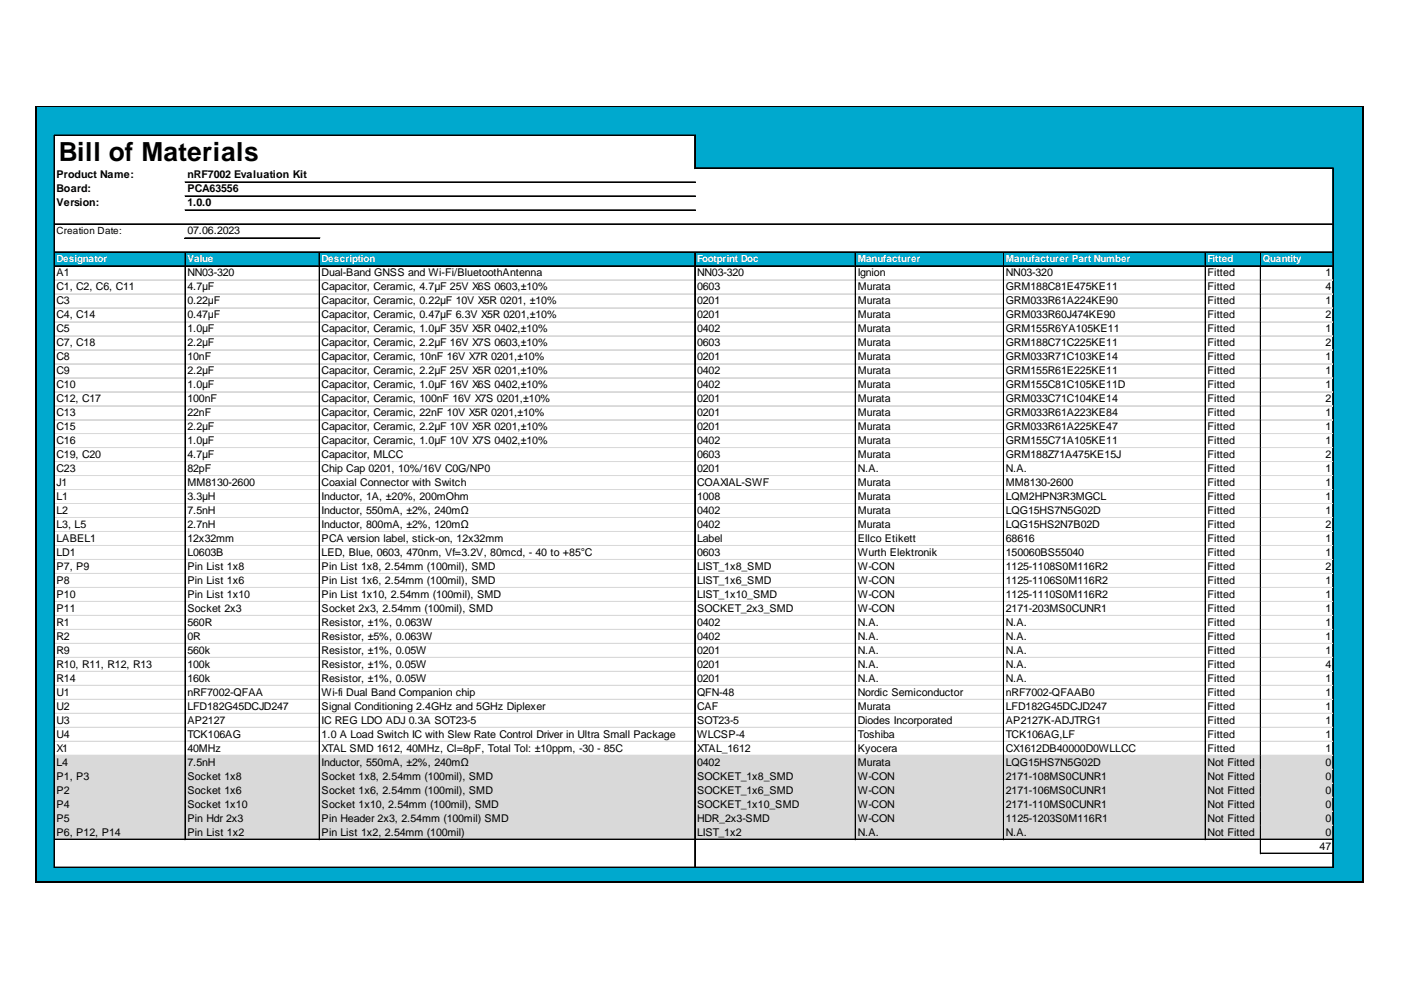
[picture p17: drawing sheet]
<svg xmlns="http://www.w3.org/2000/svg" width="297mm" height="210mm" viewBox="0 0 297 210" stroke-linecap="round" stroke-linejoin="round" font-family="sans-serif">
<defs><g id="words">
<text font-size="5.6" x="12.5" y="34.2">Bill of Materials</text>
<g font-size="2.3">
<text x="12" y="37.8">Product Name:</text>
<text x="12" y="40.8">Board:</text>
<text x="39.7" y="37.8">nRF7002 Evaluation Kit</text>
<text x="39.7" y="40.8">PCA63556</text>
<text x="12" y="43.8">Version:</text>
<text x="39.7" y="43.8">1.0.0</text>
<text x="39.7" y="49.7">07.06.2023</text>
<text x="12" y="58.6">A1</text>
<text x="39.7" y="58.6">NN03-320</text>
<text x="68.2" y="58.6">Dual-Band GNSS and Wi-Fi/BluetoothAntenna</text>
<text x="147.8" y="58.6">NN03-320</text>
<text x="181.8" y="58.6">Ignion</text>
<text x="213.3" y="58.6">NN03-320</text>
<text x="256" y="58.6">Fitted</text>
<text x="281" y="58.6">1</text>
<text x="12" y="61.5">C1, C2, C6, C11</text>
<text x="12" y="64.5">C3</text>
<text x="39.7" y="61.5">4.7µF</text>
<text x="39.7" y="64.5">0.22µF</text>
<text x="68.2" y="61.5">Capacitor, Ceramic, 4.7µF 25V X6S 0603,±10%</text>
<text x="68.2" y="64.5">Capacitor, Ceramic, 0.22µF 10V X5R 0201, ±10%</text>
<text x="147.8" y="61.5">0603</text>
<text x="147.8" y="64.5">0201</text>
<text x="181.8" y="61.5">Murata</text>
<text x="181.8" y="64.5">Murata</text>
<text x="213.3" y="61.5">GRM188C81E475KE11</text>
<text x="213.3" y="64.5">GRM033R61A224KE90</text>
<text x="256" y="61.5">Fitted</text>
<text x="256" y="64.5">Fitted</text>
<text x="281" y="61.5">4</text>
<text x="281" y="64.5">1</text>
<text x="12" y="67.5">C4, C14</text>
<text x="12" y="70.4">C5</text>
<text x="39.7" y="67.5">0.47µF</text>
<text x="39.7" y="70.4">1.0µF</text>
<text x="68.2" y="67.5">Capacitor, Ceramic, 0.47µF 6.3V X5R 0201,±10%</text>
<text x="68.2" y="70.4">Capacitor, Ceramic, 1.0µF 35V X5R 0402,±10%</text>
<text x="147.8" y="67.5">0201</text>
<text x="147.8" y="70.4">0402</text>
<text x="181.8" y="67.5">Murata</text>
<text x="181.8" y="70.4">Murata</text>
<text x="213.3" y="67.5">GRM033R60J474KE90</text>
<text x="213.3" y="70.4">GRM155R6YA105KE11</text>
<text x="256" y="67.5">Fitted</text>
<text x="256" y="70.4">Fitted</text>
<text x="281" y="67.5">2</text>
<text x="281" y="70.4">1</text>
<text x="12" y="73.4">C7, C18</text>
<text x="12" y="76.4">C8</text>
<text x="39.7" y="73.4">2.2µF</text>
<text x="39.7" y="76.4">10nF</text>
<text x="68.2" y="73.4">Capacitor, Ceramic, 2.2µF 16V X7S 0603,±10%</text>
<text x="68.2" y="76.4">Capacitor, Ceramic, 10nF 16V X7R 0201,±10%</text>
<text x="147.8" y="73.4">0603</text>
<text x="147.8" y="76.4">0201</text>
<text x="181.8" y="73.4">Murata</text>
<text x="181.8" y="76.4">Murata</text>
<text x="213.3" y="73.4">GRM188C71C225KE11</text>
<text x="213.3" y="76.4">GRM033R71C103KE14</text>
<text x="256" y="73.4">Fitted</text>
<text x="256" y="76.4">Fitted</text>
<text x="281" y="73.4">2</text>
<text x="281" y="76.4">1</text>
<text x="12" y="79.3">C9</text>
<text x="12" y="82.3">C10</text>
<text x="39.7" y="79.3">2.2µF</text>
<text x="39.7" y="82.3">1.0µF</text>
<text x="68.2" y="79.3">Capacitor, Ceramic, 2.2µF 25V X5R 0201,±10%</text>
<text x="68.2" y="82.3">Capacitor, Ceramic, 1.0µF 16V X6S 0402,±10%</text>
<text x="147.8" y="79.3">0402</text>
<text x="147.8" y="82.3">0402</text>
<text x="181.8" y="79.3">Murata</text>
<text x="181.8" y="82.3">Murata</text>
<text x="213.3" y="79.3">GRM155R61E225KE11</text>
<text x="213.3" y="82.3">GRM155C81C105KE11D</text>
<text x="256" y="79.3">Fitted</text>
<text x="256" y="82.3">Fitted</text>
<text x="281" y="79.3">1</text>
<text x="281" y="82.3">1</text>
<text x="12" y="85.3">C12, C17</text>
<text x="12" y="88.2">C13</text>
<text x="39.7" y="85.3">100nF</text>
<text x="39.7" y="88.2">22nF</text>
<text x="68.2" y="85.3">Capacitor, Ceramic, 100nF 16V X7S 0201,±10%</text>
<text x="68.2" y="88.2">Capacitor, Ceramic, 22nF 10V X5R 0201,±10%</text>
<text x="147.8" y="85.3">0201</text>
<text x="147.8" y="88.2">0201</text>
<text x="181.8" y="85.3">Murata</text>
<text x="181.8" y="88.2">Murata</text>
<text x="213.3" y="85.3">GRM033C71C104KE14</text>
<text x="213.3" y="88.2">GRM033R61A223KE84</text>
<text x="256" y="85.3">Fitted</text>
<text x="256" y="88.2">Fitted</text>
<text x="281" y="85.3">2</text>
<text x="281" y="88.2">1</text>
<text x="12" y="91.2">C15</text>
<text x="12" y="94.2">C16</text>
<text x="39.7" y="91.2">2.2µF</text>
<text x="39.7" y="94.2">1.0µF</text>
<text x="68.2" y="91.2">Capacitor, Ceramic, 2.2µF 10V X5R 0201,±10%</text>
<text x="68.2" y="94.2">Capacitor, Ceramic, 1.0µF 10V X7S 0402,±10%</text>
<text x="147.8" y="91.2">0201</text>
<text x="147.8" y="94.2">0402</text>
<text x="181.8" y="91.2">Murata</text>
<text x="181.8" y="94.2">Murata</text>
<text x="213.3" y="91.2">GRM033R61A225KE47</text>
<text x="213.3" y="94.2">GRM155C71A105KE11</text>
<text x="256" y="91.2">Fitted</text>
<text x="256" y="94.2">Fitted</text>
<text x="281" y="91.2">1</text>
<text x="281" y="94.2">1</text>
<text x="12" y="97.1">C19, C20</text>
<text x="12" y="100.1">C23</text>
<text x="39.7" y="97.1">4.7µF</text>
<text x="39.7" y="100.1">82pF</text>
<text x="68.2" y="97.1">Capacitor, MLCC</text>
<text x="68.2" y="100.1">Chip Cap 0201, 10%/16V C0G/NP0</text>
<text x="147.8" y="97.1">0603</text>
<text x="147.8" y="100.1">0201</text>
<text x="181.8" y="97.1">Murata</text>
<text x="181.8" y="100.1">N.A.</text>
<text x="213.3" y="97.1">GRM188Z71A475KE15J</text>
<text x="213.3" y="100.1">N.A.</text>
<text x="256" y="97.1">Fitted</text>
<text x="256" y="100.1">Fitted</text>
<text x="281" y="97.1">2</text>
<text x="281" y="100.1">1</text>
<text x="12" y="103.1">J1</text>
<text x="12" y="106">L1</text>
<text x="39.7" y="103.1">MM8130-2600</text>
<text x="39.7" y="106">3.3µH</text>
<text x="68.2" y="103.1">Coaxial Connector with Switch</text>
<text x="68.2" y="106">Inductor, 1A, ±20%, 200mOhm</text>
<text x="147.8" y="103.1">COAXIAL-SWF</text>
<text x="147.8" y="106">1008</text>
<text x="181.8" y="103.1">Murata</text>
<text x="181.8" y="106">Murata</text>
<text x="213.3" y="103.1">MM8130-2600</text>
<text x="213.3" y="106">LQM2HPN3R3MGCL</text>
<text x="256" y="103.1">Fitted</text>
<text x="256" y="106">Fitted</text>
<text x="281" y="103.1">1</text>
<text x="281" y="106">1</text>
<text x="12" y="109">L2</text>
<text x="12" y="111.9">L3, L5</text>
<text x="39.7" y="109">7.5nH</text>
<text x="39.7" y="111.9">2.7nH</text>
<text x="68.2" y="109">Inductor, 550mA, ±2%, 240mΩ</text>
<text x="68.2" y="111.9">Inductor, 800mA, ±2%, 120mΩ</text>
<text x="147.8" y="109">0402</text>
<text x="147.8" y="111.9">0402</text>
<text x="181.8" y="109">Murata</text>
<text x="181.8" y="111.9">Murata</text>
<text x="213.3" y="109">LQG15HS7N5G02D</text>
<text x="213.3" y="111.9">LQG15HS2N7B02D</text>
<text x="256" y="109">Fitted</text>
<text x="256" y="111.9">Fitted</text>
<text x="281" y="109">1</text>
<text x="281" y="111.9">2</text>
<text x="12" y="114.9">LABEL1</text>
<text x="12" y="117.9">LD1</text>
<text x="39.7" y="114.9">12x32mm</text>
<text x="39.7" y="117.9">L0603B</text>
<text x="68.2" y="114.9">PCA version label, stick-on, 12x32mm</text>
<text x="68.2" y="117.9">LED, Blue, 0603, 470nm, Vf=3.2V, 80mcd, - 40 to +85°C</text>
<text x="147.8" y="114.9">Label</text>
<text x="147.8" y="117.9">0603</text>
<text x="181.8" y="114.9">Ellco Etikett</text>
<text x="181.8" y="117.9">Wurth Elektronik</text>
<text x="213.3" y="114.9">68616</text>
<text x="213.3" y="117.9">150060BS55040</text>
<text x="256" y="114.9">Fitted</text>
<text x="256" y="117.9">Fitted</text>
<text x="281" y="114.9">1</text>
<text x="281" y="117.9">1</text>
<text x="12" y="120.8">P7, P9</text>
<text x="12" y="123.8">P8</text>
<text x="39.7" y="120.8">Pin List 1x8</text>
<text x="39.7" y="123.8">Pin List 1x6</text>
<text x="68.2" y="120.8">Pin List 1x8, 2.54mm (100mil), SMD</text>
<text x="68.2" y="123.8">Pin List 1x6, 2.54mm (100mil), SMD</text>
<text x="147.8" y="120.8">LIST_1x8_SMD</text>
<text x="147.8" y="123.8">LIST_1x6_SMD</text>
<text x="181.8" y="120.8">W-CON</text>
<text x="181.8" y="123.8">W-CON</text>
<text x="213.3" y="120.8">1125-1108S0M116R2</text>
<text x="213.3" y="123.8">1125-1106S0M116R2</text>
<text x="256" y="120.8">Fitted</text>
<text x="256" y="123.8">Fitted</text>
<text x="281" y="120.8">2</text>
<text x="281" y="123.8">1</text>
<text x="12" y="126.8">P10</text>
<text x="12" y="129.7">P11</text>
<text x="39.7" y="126.8">Pin List 1x10</text>
<text x="39.7" y="129.7">Socket 2x3</text>
<text x="68.2" y="126.8">Pin List 1x10, 2.54mm (100mil), SMD</text>
<text x="68.2" y="129.7">Socket 2x3, 2.54mm (100mil), SMD</text>
<text x="147.8" y="126.8">LIST_1x10_SMD</text>
<text x="147.8" y="129.7">SOCKET_2x3_SMD</text>
<text x="181.8" y="126.8">W-CON</text>
<text x="181.8" y="129.7">W-CON</text>
<text x="213.3" y="126.8">1125-1110S0M116R2</text>
<text x="213.3" y="129.7">2171-203MS0CUNR1</text>
<text x="256" y="126.8">Fitted</text>
<text x="256" y="129.7">Fitted</text>
<text x="281" y="126.8">1</text>
<text x="281" y="129.7">1</text>
<text x="12" y="132.7">R1</text>
<text x="12" y="135.7">R2</text>
<text x="39.7" y="132.7">560R</text>
<text x="39.7" y="135.7">0R</text>
<text x="68.2" y="132.7">Resistor, ±1%, 0.063W</text>
<text x="68.2" y="135.7">Resistor, ±5%, 0.063W</text>
<text x="147.8" y="132.7">0402</text>
<text x="147.8" y="135.7">0402</text>
<text x="181.8" y="132.7">N.A.</text>
<text x="181.8" y="135.7">N.A.</text>
<text x="213.3" y="132.7">N.A.</text>
<text x="213.3" y="135.7">N.A.</text>
<text x="256" y="132.7">Fitted</text>
<text x="256" y="135.7">Fitted</text>
<text x="281" y="132.7">1</text>
<text x="281" y="135.7">1</text>
<text x="12" y="138.6">R9</text>
<text x="12" y="141.6">R10, R11, R12, R13</text>
<text x="39.7" y="138.6">560k</text>
<text x="39.7" y="141.6">100k</text>
<text x="68.2" y="138.6">Resistor, ±1%, 0.05W</text>
<text x="68.2" y="141.6">Resistor, ±1%, 0.05W</text>
<text x="147.8" y="138.6">0201</text>
<text x="147.8" y="141.6">0201</text>
<text x="181.8" y="138.6">N.A.</text>
<text x="181.8" y="141.6">N.A.</text>
<text x="213.3" y="138.6">N.A.</text>
<text x="213.3" y="141.6">N.A.</text>
<text x="256" y="138.6">Fitted</text>
<text x="256" y="141.6">Fitted</text>
<text x="281" y="138.6">1</text>
<text x="281" y="141.6">4</text>
<text x="12" y="144.6">R14</text>
<text x="12" y="147.5">U1</text>
<text x="39.7" y="144.6">160k</text>
<text x="39.7" y="147.5">nRF7002-QFAA</text>
<text x="68.2" y="144.6">Resistor, ±1%, 0.05W</text>
<text x="68.2" y="147.5">Wi-fi Dual Band Companion chip</text>
<text x="147.8" y="144.6">0201</text>
<text x="147.8" y="147.5">QFN-48</text>
<text x="181.8" y="144.6">N.A.</text>
<text x="181.8" y="147.5">Nordic Semiconductor</text>
<text x="213.3" y="144.6">N.A.</text>
<text x="213.3" y="147.5">nRF7002-QFAAB0</text>
<text x="256" y="144.6">Fitted</text>
<text x="256" y="147.5">Fitted</text>
<text x="281" y="144.6">1</text>
<text x="281" y="147.5">1</text>
<text x="12" y="150.5">U2</text>
<text x="12" y="153.5">U3</text>
<text x="39.7" y="150.5">LFD182G45DCJD247</text>
<text x="39.7" y="153.5">AP2127</text>
<text x="68.2" y="150.5">Signal Conditioning 2.4GHz and 5GHz Diplexer</text>
<text x="68.2" y="153.5">IC REG LDO ADJ 0.3A SOT23-5</text>
<text x="147.8" y="150.5">CAF</text>
<text x="147.8" y="153.5">SOT23-5</text>
<text x="181.8" y="150.5">Murata</text>
<text x="181.8" y="153.5">Diodes Incorporated</text>
<text x="213.3" y="150.5">LFD182G45DCJD247</text>
<text x="213.3" y="153.5">AP2127K-ADJTRG1</text>
<text x="256" y="150.5">Fitted</text>
<text x="256" y="153.5">Fitted</text>
<text x="281" y="150.5">1</text>
<text x="281" y="153.5">1</text>
<text x="12" y="156.4">U4</text>
<text x="12" y="159.4">X1</text>
<text x="39.7" y="156.4">TCK106AG</text>
<text x="39.7" y="159.4">40MHz</text>
<text x="68.2" y="156.4">1.0 A Load Switch IC with Slew Rate Control Driver in Ultra Small Package</text>
<text x="68.2" y="159.4">XTAL SMD 1612, 40MHz, Cl=8pF, Total Tol: ±10ppm, -30 - 85C</text>
<text x="147.8" y="156.4">WLCSP-4</text>
<text x="147.8" y="159.4">XTAL_1612</text>
<text x="181.8" y="156.4">Toshiba</text>
<text x="181.8" y="159.4">Kyocera</text>
<text x="213.3" y="156.4">TCK106AG,LF</text>
<text x="213.3" y="159.4">CX1612DB40000D0WLLCC</text>
<text x="256" y="156.4">Fitted</text>
<text x="256" y="159.4">Fitted</text>
<text x="281" y="156.4">1</text>
<text x="281" y="159.4">1</text>
<text x="12" y="162.3">L4</text>
<text x="12" y="165.3">P1, P3</text>
<text x="39.7" y="162.3">7.5nH</text>
<text x="39.7" y="165.3">Socket 1x8</text>
<text x="68.2" y="162.3">Inductor, 550mA, ±2%, 240mΩ</text>
<text x="68.2" y="165.3">Socket 1x8, 2.54mm (100mil), SMD</text>
<text x="147.8" y="162.3">0402</text>
<text x="147.8" y="165.3">SOCKET_1x8_SMD</text>
<text x="181.8" y="162.3">Murata</text>
<text x="181.8" y="165.3">W-CON</text>
<text x="213.3" y="162.3">LQG15HS7N5G02D</text>
<text x="213.3" y="165.3">2171-108MS0CUNR1</text>
<text x="256" y="162.3">Not Fitted</text>
<text x="256" y="165.3">Not Fitted</text>
<text x="281" y="162.3">0</text>
<text x="281" y="165.3">0</text>
<text x="12" y="168.3">P2</text>
<text x="12" y="171.2">P4</text>
<text x="39.7" y="168.3">Socket 1x6</text>
<text x="39.7" y="171.2">Socket 1x10</text>
<text x="68.2" y="168.3">Socket 1x6, 2.54mm (100mil), SMD</text>
<text x="68.2" y="171.2">Socket 1x10, 2.54mm (100mil), SMD</text>
<text x="147.8" y="168.3">SOCKET_1x6_SMD</text>
<text x="147.8" y="171.2">SOCKET_1x10_SMD</text>
<text x="181.8" y="168.3">W-CON</text>
<text x="181.8" y="171.2">W-CON</text>
<text x="213.3" y="168.3">2171-106MS0CUNR1</text>
<text x="213.3" y="171.2">2171-110MS0CUNR1</text>
<text x="256" y="168.3">Not Fitted</text>
<text x="256" y="171.2">Not Fitted</text>
<text x="281" y="168.3">0</text>
<text x="281" y="171.2">0</text>
<text x="12" y="174.2">P5</text>
<text x="12" y="177.2">P6, P12, P14</text>
<text x="39.7" y="174.2">Pin Hdr 2x3</text>
<text x="39.7" y="177.2">Pin List 1x2</text>
<text x="68.2" y="174.2">Pin Header 2x3, 2.54mm (100mil) SMD</text>
<text x="68.2" y="177.2">Pin List 1x2, 2.54mm (100mil)</text>
<text x="147.8" y="174.2">HDR_2x3-SMD</text>
<text x="147.8" y="177.2">LIST_1x2</text>
<text x="181.8" y="174.2">W-CON</text>
<text x="181.8" y="177.2">N.A.</text>
<text x="213.3" y="174.2">1125-1203S0M116R1</text>
<text x="213.3" y="177.2">N.A.</text>
<text x="256" y="174.2">Not Fitted</text>
<text x="256" y="177.2">Not Fitted</text>
<text x="281" y="174.2">0</text>
<text x="281" y="177.2">0</text>
<text x="279.8" y="180.1">47</text>
</g>
<text font-size="2.1" x="12" y="49.5">Creation Date:</text>
<g font-size="2.1" fill="#fff">
<text x="12" y="55.5">Designator</text>
<text x="39.7" y="55.5">Value</text>
<text x="68.2" y="55.5">Description</text>
<text x="147.8" y="55.5">Footprint Doc</text>
<text x="181.8" y="55.5">Manufacturer</text>
<text x="213.3" y="55.5">Manufacturer Part Number</text>
<text x="256" y="55.5">Fitted</text>
<text x="267.7" y="55.5">Quantity</text>
</g>
</g></defs>
<g fill="#00a9ce">
<path d="M7.7 22.6h281.5v6.2h-281.5z"/>
<path d="M7.7 28.6h3.9v7.2h-3.9z"/>
<path d="M147.3 28.6h141.9v7.2h-141.9z"/>
<path d="M7.7 35.6h3.9v15h-3.9z"/>
<path d="M282.6 35.6h6.6v15h-6.6z"/>
<path d="M7.7 50.4h3.9v3.2h-3.9z"/>
</g>
<path d="M267.2 50.4h15.5v3.2h-15.5z" fill="#fff"/>
<g fill="#00a9ce">
<path d="M282.6 50.4h6.6v3.2h-6.6z"/>
<path d="M7.7 53.4h281.5v3.1h-281.5z"/>
<path d="M7.7 56.4h3.9v3.1h-3.9z"/>
</g>
<path d="M11.5 56.4h271.2v3.1h-271.2z" fill="#fff"/>
<g fill="#00a9ce">
<path d="M282.6 56.4h6.6v3.1h-6.6z"/>
<path d="M7.7 59.3h3.9v3.2h-3.9z"/>
</g>
<path d="M267.2 59.3h15.5v3.2h-15.5z" fill="#fff"/>
<g fill="#00a9ce">
<path d="M282.6 59.3h6.6v3.2h-6.6z"/>
<path d="M7.7 62.3h3.9v3.1h-3.9z"/>
</g>
<path d="M11.5 62.3h271.2v3.1h-271.2z" fill="#fff"/>
<g fill="#00a9ce">
<path d="M282.6 62.3h6.6v3.1h-6.6z"/>
<path d="M7.7 65.2h3.9v3.2h-3.9z"/>
</g>
<path d="M267.2 65.2h15.5v3.2h-15.5z" fill="#fff"/>
<g fill="#00a9ce">
<path d="M282.6 65.2h6.6v3.2h-6.6z"/>
<path d="M7.7 68.2h3.9v3.1h-3.9z"/>
</g>
<path d="M11.5 68.2h271.2v3.1h-271.2z" fill="#fff"/>
<g fill="#00a9ce">
<path d="M282.6 68.2h6.6v3.1h-6.6z"/>
<path d="M7.7 71.2h3.9v3.1h-3.9z"/>
</g>
<path d="M267.2 71.2h15.5v3.1h-15.5z" fill="#fff"/>
<g fill="#00a9ce">
<path d="M282.6 71.2h6.6v3.1h-6.6z"/>
<path d="M7.7 74.1h3.9v3.2h-3.9z"/>
</g>
<path d="M11.5 74.1h271.2v3.2h-271.2z" fill="#fff"/>
<g fill="#00a9ce">
<path d="M282.6 74.1h6.6v3.2h-6.6z"/>
<path d="M7.7 77.1h3.9v3.1h-3.9z"/>
</g>
<path d="M267.2 77.1h15.5v3.1h-15.5z" fill="#fff"/>
<g fill="#00a9ce">
<path d="M282.6 77.1h6.6v3.1h-6.6z"/>
<path d="M7.7 80.1h3.9v3.1h-3.9z"/>
</g>
<path d="M11.5 80.1h271.2v3.1h-271.2z" fill="#fff"/>
<g fill="#00a9ce">
<path d="M282.6 80.1h6.6v3.1h-6.6z"/>
<path d="M7.7 83h3.9v3.2h-3.9z"/>
</g>
<path d="M267.2 83h15.5v3.2h-15.5z" fill="#fff"/>
<g fill="#00a9ce">
<path d="M282.6 83h6.6v3.2h-6.6z"/>
<path d="M7.7 86h3.9v3.1h-3.9z"/>
</g>
<path d="M11.5 86h271.2v3.1h-271.2z" fill="#fff"/>
<g fill="#00a9ce">
<path d="M282.6 86h6.6v3.1h-6.6z"/>
<path d="M7.7 89h3.9v3.1h-3.9z"/>
</g>
<path d="M267.2 89h15.5v3.1h-15.5z" fill="#fff"/>
<g fill="#00a9ce">
<path d="M282.6 89h6.6v3.1h-6.6z"/>
<path d="M7.7 91.9h3.9v3.2h-3.9z"/>
</g>
<path d="M11.5 91.9h271.2v3.2h-271.2z" fill="#fff"/>
<g fill="#00a9ce">
<path d="M282.6 91.9h6.6v3.2h-6.6z"/>
<path d="M7.7 94.9h3.9v3.1h-3.9z"/>
</g>
<path d="M267.2 94.9h15.5v3.1h-15.5z" fill="#fff"/>
<g fill="#00a9ce">
<path d="M282.6 94.9h6.6v3.1h-6.6z"/>
<path d="M7.7 97.9h3.9v3.1h-3.9z"/>
</g>
<path d="M11.5 97.9h271.2v3.1h-271.2z" fill="#fff"/>
<g fill="#00a9ce">
<path d="M282.6 97.9h6.6v3.1h-6.6z"/>
<path d="M7.7 100.8h3.9v3.2h-3.9z"/>
</g>
<path d="M267.2 100.8h15.5v3.2h-15.5z" fill="#fff"/>
<g fill="#00a9ce">
<path d="M282.6 100.8h6.6v3.2h-6.6z"/>
<path d="M7.7 103.8h3.9v3.1h-3.9z"/>
</g>
<path d="M11.5 103.8h271.2v3.1h-271.2z" fill="#fff"/>
<g fill="#00a9ce">
<path d="M282.6 103.8h6.6v3.1h-6.6z"/>
<path d="M7.7 106.8h3.9v3.1h-3.9z"/>
</g>
<path d="M267.2 106.8h15.5v3.1h-15.5z" fill="#fff"/>
<g fill="#00a9ce">
<path d="M282.6 106.8h6.6v3.1h-6.6z"/>
<path d="M7.7 109.7h3.9v3.2h-3.9z"/>
</g>
<path d="M11.5 109.7h271.2v3.2h-271.2z" fill="#fff"/>
<g fill="#00a9ce">
<path d="M282.6 109.7h6.6v3.2h-6.6z"/>
<path d="M7.7 112.7h3.9v3.1h-3.9z"/>
</g>
<path d="M267.2 112.7h15.5v3.1h-15.5z" fill="#fff"/>
<g fill="#00a9ce">
<path d="M282.6 112.7h6.6v3.1h-6.6z"/>
<path d="M7.7 115.6h3.9v3.2h-3.9z"/>
</g>
<path d="M11.5 115.6h271.2v3.2h-271.2z" fill="#fff"/>
<g fill="#00a9ce">
<path d="M282.6 115.6h6.6v3.2h-6.6z"/>
<path d="M7.7 118.6h3.9v3.2h-3.9z"/>
</g>
<path d="M267.2 118.6h15.5v3.2h-15.5z" fill="#fff"/>
<g fill="#00a9ce">
<path d="M282.6 118.6h6.6v3.2h-6.6z"/>
<path d="M7.7 121.6h3.9v3.1h-3.9z"/>
</g>
<path d="M11.5 121.6h271.2v3.1h-271.2z" fill="#fff"/>
<g fill="#00a9ce">
<path d="M282.6 121.6h6.6v3.1h-6.6z"/>
<path d="M7.7 124.5h3.9v3.2h-3.9z"/>
</g>
<path d="M267.2 124.5h15.5v3.2h-15.5z" fill="#fff"/>
<g fill="#00a9ce">
<path d="M282.6 124.5h6.6v3.2h-6.6z"/>
<path d="M7.7 127.5h3.9v3.1h-3.9z"/>
</g>
<path d="M11.5 127.5h271.2v3.1h-271.2z" fill="#fff"/>
<g fill="#00a9ce">
<path d="M282.6 127.5h6.6v3.1h-6.6z"/>
<path d="M7.7 130.5h3.9v3.1h-3.9z"/>
</g>
<path d="M267.2 130.5h15.5v3.1h-15.5z" fill="#fff"/>
<g fill="#00a9ce">
<path d="M282.6 130.5h6.6v3.1h-6.6z"/>
<path d="M7.7 133.4h3.9v3.2h-3.9z"/>
</g>
<path d="M11.5 133.4h271.2v3.2h-271.2z" fill="#fff"/>
<g fill="#00a9ce">
<path d="M282.6 133.4h6.6v3.2h-6.6z"/>
<path d="M7.7 136.4h3.9v3.1h-3.9z"/>
</g>
<path d="M267.2 136.4h15.5v3.1h-15.5z" fill="#fff"/>
<g fill="#00a9ce">
<path d="M282.6 136.4h6.6v3.1h-6.6z"/>
<path d="M7.7 139.4h3.9v3.1h-3.9z"/>
</g>
<path d="M11.5 139.4h271.2v3.1h-271.2z" fill="#fff"/>
<g fill="#00a9ce">
<path d="M282.6 139.4h6.6v3.1h-6.6z"/>
<path d="M7.7 142.3h3.9v3.2h-3.9z"/>
</g>
<path d="M267.2 142.3h15.5v3.2h-15.5z" fill="#fff"/>
<g fill="#00a9ce">
<path d="M282.6 142.3h6.6v3.2h-6.6z"/>
<path d="M7.7 145.3h3.9v3.1h-3.9z"/>
</g>
<path d="M11.5 145.3h271.2v3.1h-271.2z" fill="#fff"/>
<g fill="#00a9ce">
<path d="M282.6 145.3h6.6v3.1h-6.6z"/>
<path d="M7.7 148.3h3.9v3.1h-3.9z"/>
</g>
<path d="M267.2 148.3h15.5v3.1h-15.5z" fill="#fff"/>
<g fill="#00a9ce">
<path d="M282.6 148.3h6.6v3.1h-6.6z"/>
<path d="M7.7 151.2h3.9v3.2h-3.9z"/>
</g>
<path d="M11.5 151.2h271.2v3.2h-271.2z" fill="#fff"/>
<g fill="#00a9ce">
<path d="M282.6 151.2h6.6v3.2h-6.6z"/>
<path d="M7.7 154.2h3.9v3.1h-3.9z"/>
</g>
<path d="M267.2 154.2h15.5v3.1h-15.5z" fill="#fff"/>
<g fill="#00a9ce">
<path d="M282.6 154.2h6.6v3.1h-6.6z"/>
<path d="M7.7 157.2h3.9v3.1h-3.9z"/>
</g>
<path d="M11.5 157.2h271.2v3.1h-271.2z" fill="#fff"/>
<g fill="#00a9ce">
<path d="M282.6 157.2h6.6v3.1h-6.6z"/>
<path d="M7.7 160.1h3.9v18h-3.9z"/>
</g>
<path d="M11.5 160.1h271.2v18h-271.2z" fill="#d9d9d9"/>
<g fill="#00a9ce">
<path d="M282.6 160.1h6.6v18h-6.6z"/>
<path d="M7.7 177.9h3.9v3.2h-3.9z"/>
</g>
<path d="M267.2 177.9h15.5v3.2h-15.5z" fill="#fff"/>
<g fill="#00a9ce">
<path d="M282.6 177.9h6.6v3.2h-6.6z"/>
<path d="M7.7 180.9h3.9v3.1h-3.9z"/>
<path d="M282.6 180.9h6.6v3.1h-6.6z"/>
<path d="M7.7 183.8h281.5v3.4h-281.5z"/>
</g>
<g fill="none" stroke="#000" stroke-width=".21">
<path d="M11.5 28.6v155.4M11.6 28.6h135.9M11.6 28.7h135.9M39.2 38.6h108.3M147.3 28.8v7M147.4 28.8v7M147.5 35.6h135.2M147.5 35.7h135.2M282.6 35.8v148.2M282.7 35.8v148.2M11.6 47.5h271.1M11.6 53.4h271.1"/>
<path d="M11.6 53.5h271.1M11.6 56.4h271.1M39.2 53.6v124.5M39.2 41.5h108.3M39.2 41.6h108.3M39.2 44.5h108.3M39.2 44.6h108.3M39.2 50.4h28.6M39.2 50.5h28.6M39.3 53.6v124.5M67.7 53.6v124.5M67.8 53.6v124.5"/>
<path d="M147.3 53.6v130.4M147.4 53.6v130.4M181.3 53.6v124.5M181.4 53.6v124.5M212.7 53.6v124.5M212.8 53.6v124.5M255.5 53.6v124.5M255.6 53.6v124.5M267.2 53.6v127.5M267.3 53.6v127.5M11.6 177.9h271.1M11.6 178h271.1"/>
<path d="M11.6 183.8h271.1M11.6 183.9h271.1M267.4 180.9h15.3M267.4 181h15.3"/>
</g>
<g fill="none" stroke="#d9d9d9" stroke-width=".21">
<path d="M11.6 59.3h27.6M11.6 59.4h27.6M39.4 59.3h28.3M39.4 59.4h28.3M67.8 59.3h79.5M67.8 59.4h79.5M147.5 59.3h33.8M147.5 59.4h33.8M181.5 59.3h31.2M181.5 59.4h31.2M212.9 59.3h42.6M212.9 59.4h42.6"/>
<path d="M255.7 59.3h11.5M255.7 59.4h11.5M267.4 59.3h15.2M267.4 59.4h15.2M11.6 62.3h27.6M11.6 62.4h27.6M11.6 65.2h27.6M11.6 65.3h27.6M11.6 68.2h27.6M11.6 68.3h27.6M11.6 71.2h27.6M11.6 71.3h27.6"/>
<path d="M11.6 74.1h27.6M11.6 74.2h27.6M11.6 77.1h27.6M11.6 77.2h27.6M39.4 62.3h28.3M39.4 62.4h28.3M39.4 65.2h28.3M39.4 65.3h28.3M39.4 68.2h28.3M39.4 68.3h28.3M39.4 71.2h28.3M39.4 71.3h28.3"/>
<path d="M39.4 74.1h28.3M39.4 74.2h28.3M39.4 77.1h28.3M39.4 77.2h28.3M67.8 62.3h79.5M67.8 62.4h79.5M67.8 65.2h79.5M67.8 65.3h79.5M67.8 68.2h79.5M67.8 68.3h79.5M67.8 71.2h79.5M67.8 71.3h79.5"/>
<path d="M67.8 74.1h79.5M67.8 74.2h79.5M67.8 77.1h79.5M67.8 77.2h79.5M147.5 62.3h33.8M147.5 62.4h33.8M147.5 65.2h33.8M147.5 65.3h33.8M147.5 68.2h33.8M147.5 68.3h33.8M147.5 71.2h33.8M147.5 71.3h33.8"/>
<path d="M147.5 74.1h33.8M147.5 74.2h33.8M147.5 77.1h33.8M147.5 77.2h33.8M181.5 62.3h31.2M181.5 62.4h31.2M181.5 65.2h31.2M181.5 65.3h31.2M181.5 68.2h31.2M181.5 68.3h31.2M181.5 71.2h31.2M181.5 71.3h31.2"/>
<path d="M181.5 74.1h31.2M181.5 74.2h31.2M181.5 77.1h31.2M181.5 77.2h31.2M212.9 62.3h42.6M212.9 62.4h42.6M212.9 65.2h42.6M212.9 65.3h42.6M212.9 68.2h42.6M212.9 68.3h42.6M212.9 71.2h42.6M212.9 71.3h42.6"/>
<path d="M212.9 74.1h42.6M212.9 74.2h42.6M212.9 77.1h42.6M212.9 77.2h42.6M255.7 62.3h11.5M255.7 62.4h11.5M255.7 65.2h11.5M255.7 65.3h11.5M255.7 68.2h11.5M255.7 68.3h11.5M255.7 71.2h11.5M255.7 71.3h11.5"/>
<path d="M255.7 74.1h11.5M255.7 74.2h11.5M255.7 77.1h11.5M255.7 77.2h11.5M267.4 62.3h15.2M267.4 62.4h15.2M267.4 65.2h15.2M267.4 65.3h15.2M267.4 68.2h15.2M267.4 68.3h15.2M267.4 71.2h15.2M267.4 71.3h15.2"/>
<path d="M267.4 74.1h15.2M267.4 74.2h15.2M267.4 77.1h15.2M267.4 77.2h15.2M11.6 80.1h27.6M11.6 80.2h27.6M11.6 83h27.6M11.6 83.1h27.6M11.6 86h27.6M11.6 86.1h27.6M11.6 89h27.6M11.6 89.1h27.6"/>
<path d="M11.6 91.9h27.6M11.6 92h27.6M11.6 94.9h27.6M11.6 95h27.6M11.6 97.9h27.6M39.4 80.1h28.3M39.4 80.2h28.3M39.4 83h28.3M39.4 83.1h28.3M39.4 86h28.3M39.4 86.1h28.3M39.4 89h28.3"/>
<path d="M39.4 89.1h28.3M39.4 91.9h28.3M39.4 92h28.3M39.4 94.9h28.3M39.4 95h28.3M39.4 97.9h28.3M67.8 80.1h79.5M67.8 80.2h79.5M67.8 83h79.5M67.8 83.1h79.5M67.8 86h79.5M67.8 86.1h79.5"/>
<path d="M67.8 89h79.5M67.8 89.1h79.5M67.8 91.9h79.5M67.8 92h79.5M67.8 94.9h79.5M67.8 95h79.5M67.8 97.9h79.5M147.5 80.1h33.8M147.5 80.2h33.8M147.5 83h33.8M147.5 83.1h33.8M147.5 86h33.8"/>
<path d="M147.5 86.1h33.8M147.5 89h33.8M147.5 89.1h33.8M147.5 91.9h33.8M147.5 92h33.8M147.5 94.9h33.8M147.5 95h33.8M147.5 97.9h33.8M181.5 80.1h31.2M181.5 80.2h31.2M181.5 83h31.2M181.5 83.1h31.2"/>
<path d="M181.5 86h31.2M181.5 86.1h31.2M181.5 89h31.2M181.5 89.1h31.2M181.5 91.9h31.2M181.5 92h31.2M181.5 94.9h31.2M181.5 95h31.2M181.5 97.9h31.2M212.9 80.1h42.6M212.9 80.2h42.6M212.9 83h42.6"/>
<path d="M212.9 83.1h42.6M212.9 86h42.6M212.9 86.1h42.6M212.9 89h42.6M212.9 89.1h42.6M212.9 91.9h42.6M212.9 92h42.6M212.9 94.9h42.6M212.9 95h42.6M212.9 97.9h42.6M255.7 80.1h11.5M255.7 80.2h11.5"/>
<path d="M255.7 83h11.5M255.7 83.1h11.5M255.7 86h11.5M255.7 86.1h11.5M255.7 89h11.5M255.7 89.1h11.5M255.7 91.9h11.5M255.7 92h11.5M255.7 94.9h11.5M255.7 95h11.5M255.7 97.9h11.5M267.4 80.1h15.2"/>
<path d="M267.4 80.2h15.2M267.4 83h15.2M267.4 83.1h15.2M267.4 86h15.2M267.4 86.1h15.2M267.4 89h15.2M267.4 89.1h15.2M267.4 91.9h15.2M267.4 92h15.2M267.4 94.9h15.2M267.4 95h15.2M267.4 97.9h15.2"/>
<path d="M11.6 100.8h27.6M11.6 100.9h27.6M11.6 103.8h27.6M11.6 103.9h27.6M11.6 106.8h27.6M11.6 109.7h27.6M11.6 109.8h27.6M11.6 112.7h27.6M11.6 112.8h27.6M11.6 115.6h27.6M11.6 115.7h27.6M11.6 118.6h27.6"/>
<path d="M11.6 118.7h27.6M39.4 100.8h28.3M39.4 100.9h28.3M39.4 103.8h28.3M39.4 103.9h28.3M39.4 106.8h28.3M39.4 109.7h28.3M39.4 109.8h28.3M39.4 112.7h28.3M39.4 112.8h28.3M39.4 115.6h28.3M39.4 115.7h28.3"/>
<path d="M39.4 118.6h28.3M39.4 118.7h28.3M67.8 100.8h79.5M67.8 100.9h79.5M67.8 103.8h79.5M67.8 103.9h79.5M67.8 106.8h79.5M67.8 109.7h79.5M67.8 109.8h79.5M67.8 112.7h79.5M67.8 112.8h79.5M67.8 115.6h79.5"/>
<path d="M67.8 115.7h79.5M67.8 118.6h79.5M67.8 118.7h79.5M147.5 100.8h33.8M147.5 100.9h33.8M147.5 103.8h33.8M147.5 103.9h33.8M147.5 106.8h33.8M147.5 109.7h33.8M147.5 109.8h33.8M147.5 112.7h33.8M147.5 112.8h33.8"/>
<path d="M147.5 115.6h33.8M147.5 115.7h33.8M147.5 118.6h33.8M147.5 118.7h33.8M181.5 100.8h31.2M181.5 100.9h31.2M181.5 103.8h31.2M181.5 103.9h31.2M181.5 106.8h31.2M181.5 109.7h31.2M181.5 109.8h31.2M181.5 112.7h31.2"/>
<path d="M181.5 112.8h31.2M181.5 115.6h31.2M181.5 115.7h31.2M181.5 118.6h31.2M181.5 118.7h31.2M212.9 100.8h42.6M212.9 100.9h42.6M212.9 103.8h42.6M212.9 103.9h42.6M212.9 106.8h42.6M212.9 109.7h42.6M212.9 109.8h42.6"/>
<path d="M212.9 112.7h42.6M212.9 112.8h42.6M212.9 115.6h42.6M212.9 115.7h42.6M212.9 118.6h42.6M212.9 118.7h42.6M255.7 100.8h11.5M255.7 100.9h11.5M255.7 103.8h11.5M255.7 103.9h11.5M255.7 106.8h11.5M255.7 109.7h11.5"/>
<path d="M255.7 109.8h11.5M255.7 112.7h11.5M255.7 112.8h11.5M255.7 115.6h11.5M255.7 115.7h11.5M255.7 118.6h11.5M255.7 118.7h11.5M267.4 100.8h15.2M267.4 100.9h15.2M267.4 103.8h15.2M267.4 103.9h15.2M267.4 106.8h15.2"/>
<path d="M267.4 109.7h15.2M267.4 109.8h15.2M267.4 112.7h15.2M267.4 112.8h15.2M267.4 115.6h15.2M267.4 115.7h15.2M267.4 118.6h15.2M267.4 118.7h15.2M11.6 121.6h27.6M11.6 121.7h27.6M11.6 124.5h27.6M11.6 124.6h27.6"/>
<path d="M11.6 127.5h27.6M11.6 127.6h27.6M11.6 130.5h27.6M11.6 130.6h27.6M11.6 133.4h27.6M11.6 133.5h27.6M11.6 136.4h27.6M11.6 136.5h27.6M11.6 139.4h27.6M11.6 139.5h27.6M39.4 121.6h28.3M39.4 121.7h28.3"/>
<path d="M39.4 124.5h28.3M39.4 124.6h28.3M39.4 127.5h28.3M39.4 127.6h28.3M39.4 130.5h28.3M39.4 130.6h28.3M39.4 133.4h28.3M39.4 133.5h28.3M39.4 136.4h28.3M39.4 136.5h28.3M39.4 139.4h28.3M39.4 139.5h28.3"/>
<path d="M67.8 121.6h79.5M67.8 121.7h79.5M67.8 124.5h79.5M67.8 124.6h79.5M67.8 127.5h79.5M67.8 127.6h79.5M67.8 130.5h79.5M67.8 130.6h79.5M67.8 133.4h79.5M67.8 133.5h79.5M67.8 136.4h79.5M67.8 136.5h79.5"/>
<path d="M67.8 139.4h79.5M67.8 139.5h79.5M147.5 121.6h33.8M147.5 121.7h33.8M147.5 124.5h33.8M147.5 124.6h33.8M147.5 127.5h33.8M147.5 127.6h33.8M147.5 130.5h33.8M147.5 130.6h33.8M147.5 133.4h33.8M147.5 133.5h33.8"/>
<path d="M147.5 136.4h33.8M147.5 136.5h33.8M147.5 139.4h33.8M147.5 139.5h33.8M181.5 121.6h31.2M181.5 121.7h31.2M181.5 124.5h31.2M181.5 124.6h31.2M181.5 127.5h31.2M181.5 127.6h31.2M181.5 130.5h31.2M181.5 130.6h31.2"/>
<path d="M181.5 133.4h31.2M181.5 133.5h31.2M181.5 136.4h31.2M181.5 136.5h31.2M181.5 139.4h31.2M181.5 139.5h31.2M212.9 121.6h42.6M212.9 121.7h42.6M212.9 124.5h42.6M212.9 124.6h42.6M212.9 127.5h42.6M212.9 127.6h42.6"/>
<path d="M212.9 130.5h42.6M212.9 130.6h42.6M212.9 133.4h42.6M212.9 133.5h42.6M212.9 136.4h42.6M212.9 136.5h42.6M212.9 139.4h42.6M212.9 139.5h42.6M255.7 121.6h11.5M255.7 121.7h11.5M255.7 124.5h11.5M255.7 124.6h11.5"/>
<path d="M255.7 127.5h11.5M255.7 127.6h11.5M255.7 130.5h11.5M255.7 130.6h11.5M255.7 133.4h11.5M255.7 133.5h11.5M255.7 136.4h11.5M255.7 136.5h11.5M255.7 139.4h11.5M255.7 139.5h11.5M267.4 121.6h15.2M267.4 121.7h15.2"/>
<path d="M267.4 124.5h15.2M267.4 124.6h15.2M267.4 127.5h15.2M267.4 127.6h15.2M267.4 130.5h15.2M267.4 130.6h15.2M267.4 133.4h15.2M267.4 133.5h15.2M267.4 136.4h15.2M267.4 136.5h15.2M267.4 139.4h15.2M267.4 139.5h15.2"/>
<path d="M11.6 142.3h27.6M11.6 142.4h27.6M11.6 145.3h27.6M11.6 145.4h27.6M11.6 148.3h27.6M11.6 151.2h27.6M11.6 151.3h27.6M11.6 154.2h27.6M11.6 154.3h27.6M11.6 157.2h27.6M39.4 142.3h28.3M39.4 142.4h28.3"/>
<path d="M39.4 145.3h28.3M39.4 145.4h28.3M39.4 148.3h28.3M39.4 151.2h28.3M39.4 151.3h28.3M39.4 154.2h28.3M39.4 154.3h28.3M39.4 157.2h28.3M67.8 142.3h79.5M67.8 142.4h79.5M67.8 145.3h79.5M67.8 145.4h79.5"/>
<path d="M67.8 148.3h79.5M67.8 151.2h79.5M67.8 151.3h79.5M67.8 154.2h79.5M67.8 154.3h79.5M67.8 157.2h79.5M147.5 142.3h33.8M147.5 142.4h33.8M147.5 145.3h33.8M147.5 145.4h33.8M147.5 148.3h33.8M147.5 151.2h33.8"/>
<path d="M147.5 151.3h33.8M147.5 154.2h33.8M147.5 154.3h33.8M147.5 157.2h33.8M181.5 142.3h31.2M181.5 142.4h31.2M181.5 145.3h31.2M181.5 145.4h31.2M181.5 148.3h31.2M181.5 151.2h31.2M181.5 151.3h31.2M181.5 154.2h31.2"/>
<path d="M181.5 154.3h31.2M181.5 157.2h31.2M212.9 142.3h42.6M212.9 142.4h42.6M212.9 145.3h42.6M212.9 145.4h42.6M212.9 148.3h42.6M212.9 151.2h42.6M212.9 151.3h42.6M212.9 154.2h42.6M212.9 154.3h42.6M212.9 157.2h42.6"/>
<path d="M255.7 142.3h11.5M255.7 142.4h11.5M255.7 145.3h11.5M255.7 145.4h11.5M255.7 148.3h11.5M255.7 151.2h11.5M255.7 151.3h11.5M255.7 154.2h11.5M255.7 154.3h11.5M255.7 157.2h11.5M267.4 142.3h15.2M267.4 142.4h15.2"/>
<path d="M267.4 145.3h15.2M267.4 145.4h15.2M267.4 148.3h15.2M267.4 151.2h15.2M267.4 151.3h15.2M267.4 154.2h15.2M267.4 154.3h15.2M267.4 157.2h15.2M11.6 160.1h27.6M11.6 160.2h27.6M11.6 163.1h27.6M11.6 163.2h27.6"/>
<path d="M11.6 166.1h27.6M11.6 169h27.6M11.6 169.1h27.6M11.6 172h27.6M11.6 172.1h27.6M11.6 174.9h27.6M11.6 175h27.6M39.4 160.1h28.3M39.4 160.2h28.3M39.4 163.1h28.3M39.4 163.2h28.3M39.4 166.1h28.3"/>
<path d="M39.4 169h28.3M39.4 169.1h28.3M39.4 172h28.3M39.4 172.1h28.3M39.4 174.9h28.3M39.4 175h28.3M67.8 160.1h79.5M67.8 160.2h79.5M67.8 163.1h79.5M67.8 163.2h79.5M67.8 166.1h79.5M67.8 169h79.5"/>
<path d="M67.8 169.1h79.5M67.8 172h79.5M67.8 172.1h79.5M67.8 174.9h79.5M67.8 175h79.5M147.5 160.1h33.8M147.5 160.2h33.8M147.5 163.1h33.8M147.5 163.2h33.8M147.5 166.1h33.8M147.5 169h33.8M147.5 169.1h33.8"/>
<path d="M147.5 172h33.8M147.5 172.1h33.8M147.5 174.9h33.8M147.5 175h33.8M181.5 160.1h31.2M181.5 160.2h31.2M181.5 163.1h31.2M181.5 163.2h31.2M181.5 166.1h31.2M181.5 169h31.2M181.5 169.1h31.2M181.5 172h31.2"/>
<path d="M181.5 172.1h31.2M181.5 174.9h31.2M181.5 175h31.2M212.9 160.1h42.6M212.9 160.2h42.6M212.9 163.1h42.6M212.9 163.2h42.6M212.9 166.1h42.6M212.9 169h42.6M212.9 169.1h42.6M212.9 172h42.6M212.9 172.1h42.6"/>
<path d="M212.9 174.9h42.6M212.9 175h42.6M255.7 160.1h11.5M255.7 160.2h11.5M255.7 163.1h11.5M255.7 163.2h11.5M255.7 166.1h11.5M255.7 169h11.5M255.7 169.1h11.5M255.7 172h11.5M255.7 172.1h11.5M255.7 174.9h11.5"/>
<path d="M255.7 175h11.5M267.4 160.1h15.2M267.4 160.2h15.2M267.4 163.1h15.2M267.4 163.2h15.2M267.4 166.1h15.2M267.4 169h15.2M267.4 169.1h15.2M267.4 172h15.2M267.4 172.1h15.2M267.4 174.9h15.2M267.4 175h15.2"/>
</g>
<path d="M7.7 22.5v164.7M7.8 22.6h281.4" fill="none" stroke="#000" stroke-width=".22"/>
<path d="M289 22.7v164.5M7.8 187h281.4" fill="none" stroke="#000" stroke-width=".35"/>
<use href="#words"/>
</svg>
